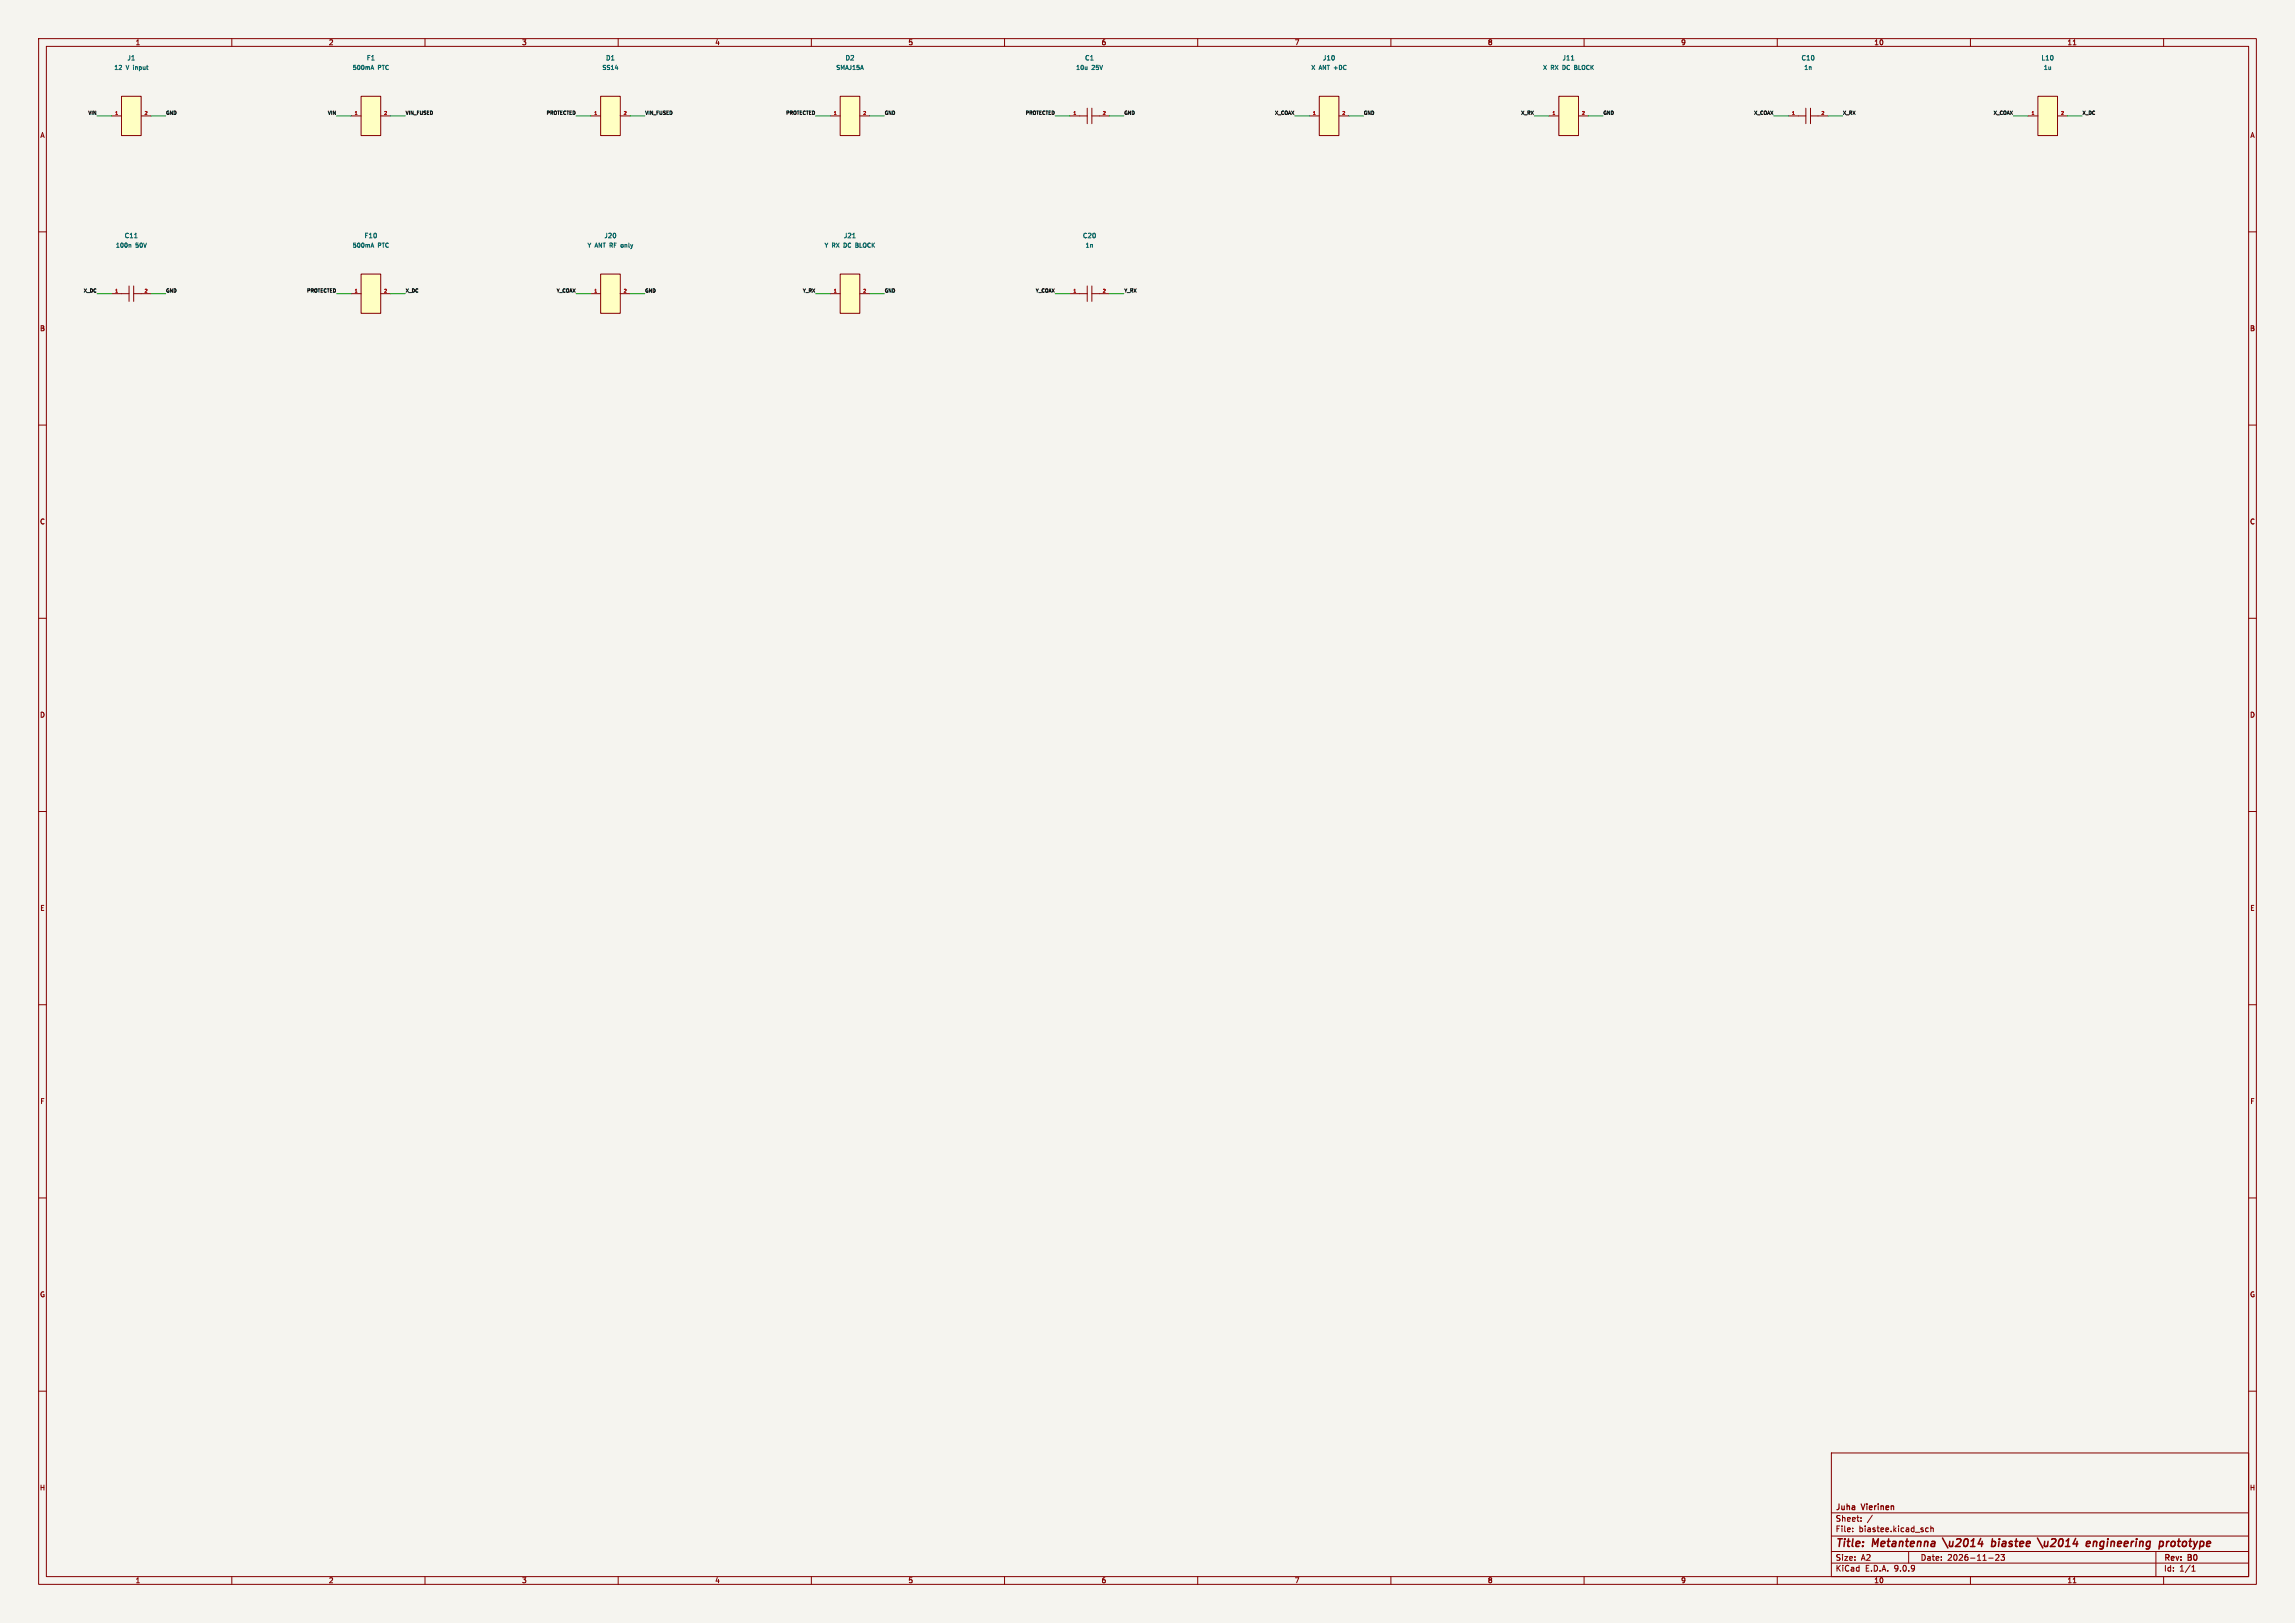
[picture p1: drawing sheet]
<svg xmlns="http://www.w3.org/2000/svg" width="594mm" height="420mm" viewBox="0 0 594 420" stroke-linecap="round" stroke-linejoin="round" font-family="sans-serif">
<defs><g id="words">
<g font-size="2.8" fill="#840000">
<text x="475" y="400.9">Title:</text>
<text x="484.7" y="400.9">Metantenna</text>
<text x="504" y="400.9">\u2014</text>
<text x="517.1" y="400.9">biastee</text>
<text x="530.2" y="400.9">\u2014</text>
<text x="543.3" y="400.9">engineering</text>
<text x="562.9" y="400.9">prototype</text>
</g>
<g font-size="2.1" fill="#840000">
<text x="475" y="394">Sheet:</text>
<text x="475" y="391.2">Juha</text>
<text x="482" y="391.2">Vierinen</text>
<text x="475" y="396.7">File:</text>
<text x="481.1" y="396.7">biastee.kicad_sch</text>
<text x="475" y="406.9">KiCad</text>
<text x="475" y="404.1">Size:</text>
<text x="481.7" y="404.1">A2</text>
<text x="482.7" y="406.9">E.D.A.</text>
<text x="490.3" y="406.9">9.0.9</text>
<text x="497" y="404.1">Date:</text>
<text x="504" y="404.1">2026-11-23</text>
<text x="560" y="404.3">Rev:</text>
<text x="560" y="406.9">Id:</text>
<text x="564.1" y="406.9">1/1</text>
<text x="566.4" y="404.3">B0</text>
</g>
<g font-size="1.8" fill="#840000">
<text x="35" y="11.9">1</text>
<text x="85" y="11.9">2</text>
<text x="135" y="11.9">3</text>
<text x="185" y="11.9">4</text>
<text x="235" y="11.9">5</text>
<text x="285" y="11.9">6</text>
<text x="335" y="11.9">7</text>
<text x="385" y="11.9">8</text>
<text x="435" y="11.9">9</text>
<text x="485" y="11.9">10</text>
<text x="535" y="11.9">11</text>
<text x="10.3" y="35.9">A</text>
<text x="582.3" y="35.9">A</text>
<text x="10.3" y="85.9">B</text>
<text x="582.3" y="85.9">B</text>
<text x="10.3" y="135.9">C</text>
<text x="582.3" y="135.9">C</text>
<text x="10.3" y="185.9">D</text>
<text x="582.3" y="185.9">D</text>
<text x="10.3" y="235.9">E</text>
<text x="582.3" y="235.9">E</text>
<text x="10.3" y="285.9">F</text>
<text x="582.3" y="285.9">F</text>
<text x="10.3" y="335.9">G</text>
<text x="582.3" y="335.9">G</text>
<text x="10.2" y="385.9">H</text>
<text x="582.2" y="385.9">H</text>
<text x="35" y="409.9">1</text>
<text x="85" y="409.9">2</text>
<text x="135" y="409.9">3</text>
<text x="185" y="409.9">4</text>
<text x="235" y="409.9">5</text>
<text x="285" y="409.9">6</text>
<text x="335" y="409.9">7</text>
<text x="385" y="409.9">8</text>
<text x="435" y="409.9">9</text>
<text x="485" y="409.9">10</text>
<text x="535" y="409.9">11</text>
</g>
<g font-size="1.7" fill="#006464">
<text x="32.9" y="15.8">J1</text>
<text x="94.8" y="15.8">F1</text>
<text x="156.7" y="15.8">D1</text>
<text x="218.7" y="15.8">D2</text>
<text x="280.7" y="15.8">C1</text>
<text x="342.3" y="15.8">J10</text>
<text x="404.3" y="15.8">J11</text>
<text x="466.1" y="15.8">C10</text>
<text x="528.3" y="15.8">L10</text>
<text x="32.1" y="61.8">C11</text>
<text x="94.2" y="61.8">F10</text>
<text x="156.3" y="61.8">J20</text>
<text x="218.3" y="61.8">J21</text>
<text x="280.1" y="61.8">C20</text>
</g>
<g font-size="1.5" fill="#006464">
<text x="29.5" y="18.3">12</text>
<text x="32.6" y="18.3">V input</text>
<text x="91.2" y="18.3">500mA</text>
<text x="97.8" y="18.3">PTC</text>
<text x="155.8" y="18.3">SS14</text>
<text x="216.3" y="18.3">SMAJ15A</text>
<text x="278.4" y="18.3">10u</text>
<text x="282.6" y="18.3">25V</text>
<text x="339.3" y="18.3">X</text>
<text x="341.4" y="18.3">ANT +DC</text>
<text x="399.3" y="18.3">X</text>
<text x="401.4" y="18.3">RX</text>
<text x="404.6" y="18.3">DC BLOCK</text>
<text x="466.9" y="18.3">1n</text>
<text x="528.9" y="18.3">1u</text>
<text x="29.9" y="64.3">100n</text>
<text x="35.1" y="64.3">50V</text>
<text x="91.2" y="64.3">500mA</text>
<text x="97.8" y="64.3">PTC</text>
<text x="152" y="64.3">Y ANT RF</text>
<text x="161.1" y="64.3">only</text>
<text x="213.3" y="64.3">Y RX</text>
<text x="218.5" y="64.3">DC BLOCK</text>
<text x="280.9" y="64.3">1n</text>
</g>
<g font-size="1.3" fill="#0f0f0f">
<text x="22.7" y="29.8">VIN</text>
<text x="42.9" y="29.8">GND</text>
<text x="84.7" y="29.8">VIN</text>
<text x="104.9" y="29.8">VIN_FUSED</text>
<text x="141.3" y="29.8">PROTECTED</text>
<text x="166.9" y="29.8">VIN_FUSED</text>
<text x="203.3" y="29.8">PROTECTED</text>
<text x="228.9" y="29.8">GND</text>
<text x="265.3" y="29.8">PROTECTED</text>
<text x="290.9" y="29.8">GND</text>
<text x="329.8" y="29.8">X_COAX</text>
<text x="352.9" y="29.8">GND</text>
<text x="393.5" y="29.8">X_RX</text>
<text x="414.9" y="29.8">GND</text>
<text x="453.8" y="29.8">X_COAX</text>
<text x="476.9" y="29.8">X_RX</text>
<text x="515.8" y="29.8">X_COAX</text>
<text x="538.9" y="29.8">X_DC</text>
<text x="21.5" y="75.8">X_DC</text>
<text x="42.9" y="75.8">GND</text>
<text x="79.3" y="75.8">PROTECTED</text>
<text x="104.9" y="75.8">X_DC</text>
<text x="143.9" y="75.8">Y_COAX</text>
<text x="166.9" y="75.8">GND</text>
<text x="207.6" y="75.8">Y_RX</text>
<text x="228.9" y="75.8">GND</text>
<text x="267.9" y="75.8">Y_COAX</text>
<text x="290.9" y="75.8">Y_RX</text>
</g>
<g font-size="1.1" fill="#a90000">
<text x="29.7" y="29.7">1</text>
<text x="37.3" y="29.7">2</text>
<text x="91.7" y="29.7">1</text>
<text x="99.3" y="29.7">2</text>
<text x="153.7" y="29.7">1</text>
<text x="161.3" y="29.7">2</text>
<text x="215.7" y="29.7">1</text>
<text x="223.3" y="29.7">2</text>
<text x="277.7" y="29.7">1</text>
<text x="285.3" y="29.7">2</text>
<text x="339.7" y="29.7">1</text>
<text x="347.3" y="29.7">2</text>
<text x="401.7" y="29.7">1</text>
<text x="409.3" y="29.7">2</text>
<text x="463.7" y="29.7">1</text>
<text x="471.3" y="29.7">2</text>
<text x="525.7" y="29.7">1</text>
<text x="533.3" y="29.7">2</text>
<text x="29.7" y="75.7">1</text>
<text x="37.3" y="75.7">2</text>
<text x="91.7" y="75.7">1</text>
<text x="99.3" y="75.7">2</text>
<text x="153.7" y="75.7">1</text>
<text x="161.3" y="75.7">2</text>
<text x="215.7" y="75.7">1</text>
<text x="223.3" y="75.7">2</text>
<text x="277.7" y="75.7">1</text>
<text x="285.3" y="75.7">2</text>
</g>
</g></defs>
<path d="M0 0h594v420h-594z" fill="#f5f4ef" stroke="#f5f4ef" stroke-width=".26"/>
<g fill="none" stroke="#840000" stroke-width=".26">
<path d="M10 10h574v400h-574zM12 12h570v396h-570zM60 10v2M110 10v2M160 10v2M210 10v2M260 10v2M310 10v2M360 10v2M410 10v2M460 10v2M510 10v2"/>
<path d="M536.6 11.6h.7M560 10v2M276.9 30h4.5M281.4 28v4M282.6 30h4.5M282.6 28v4M10 60h2M28.9 76h4.5M33.4 74v4M34.6 76h4.5M34.6 74v4M582 60h2"/>
<path d="M10 110h2M582 110h2M10 160h2M582 160h2M10 210h2M582 210h2M10 260h2M582 260h2M10 310h2M582 310h2M10 360h2M474 376h108v32h-108z"/>
<path d="M582 360h2M474 397.5h108M474 391.5h108M479.5 396.2v.2M479.5 395.4v.2M481.7 393.5v.2M481.7 392.7v.2M484.6 392.1l-1.3 1.9M499.1 395.4h-.4l-.3 .3 .1 .6h.6M499.7 395.5l.6-.1 .1 1M499.7 394.9v1.5M60 408v2"/>
<path d="M110 408v2M160 408v2M210 408v2M260 408v2M310 408v2M360 408v2M410 408v2M460 408v2M474 404.5h108M474 401.5h108M494 401.5v3M510 408v2"/>
<path d="M514.7 403.2h1.2M516.5 402.4l.6-.1 .3 .4-.9 1.1h.9M517.9 402.3h.9l-.5 .5 .4 .2v.6l-.2 .2-.6-.2M536.6 409.6h.7M558 401.5v6.5M560 408v2M567.3 406.6h.9M567.3 405.5l.4-.4v1.5"/>
</g>
<path d="M502.8 398l1.4 2.6M515.6 399h.8M515.7 398.2l-.3 2M527.3 398l1.4 2.6M529.2 398.9l-.1 1 .1 .2 .4 .1M540 399.5l1-.2-.1-.3h-.7l-.2 .9 .2 .3 .6-.1M541.9 398.9l-.2 1.3M542.6 399l-.4-.1-.3 .2M560.9 398.9l-.2 1.3M561.4 398.9l-.6 .3M562.1 399.1l-.2 .7 .1 .3M516.3 400l-.3 .2-.5-.1" fill="none" stroke="#840000" stroke-width=".4"/>
<path d="M33.7 63.3l.2 .7M34.8 61.5h.7" fill="none" stroke="#006464" stroke-width=".26"/>
<path d="M341.5 24.9h5v10.2h-5z" fill="#ffffc2"/>
<path d="M338.9 30h2.6M341.5 24.9h5v10.2h-5zM346.5 30h2.6M276.9 76h4.5M281.4 74v4M282.6 76h4.5M282.6 74v4" fill="none" stroke="#840000" stroke-width=".26"/>
<path d="M403.5 24.9h5v10.2h-5z" fill="#ffffc2"/>
<path d="M400.9 30h2.6M403.5 24.9h5v10.2h-5zM408.5 30h2.6" fill="none" stroke="#840000" stroke-width=".26"/>
<path d="M406.7 15.5h.7" fill="none" stroke="#006464" stroke-width=".26"/>
<path d="M217.5 70.9h5v10.2h-5z" fill="#ffffc2"/>
<path d="M214.9 76h2.6M217.5 70.9h5v10.2h-5zM222.5 76h2.6" fill="none" stroke="#840000" stroke-width=".26"/>
<path d="M220.7 61.5h.7" fill="none" stroke="#006464" stroke-width=".26"/>
<path d="M93.5 70.9h5v10.2h-5z" fill="#ffffc2"/>
<path d="M462.9 30h4.5M467.4 28v4M468.6 30h4.5M468.6 28v4M90.9 76h2.6M93.5 70.9h5v10.2h-5zM98.5 76h2.6" fill="none" stroke="#840000" stroke-width=".26"/>
<path d="M96.1 63.7h.5M96.4 62.9l.3 1.1" fill="none" stroke="#006464" stroke-width=".26"/>
<path d="M155.5 24.9h5v10.2h-5z" fill="#ffffc2"/>
<path d="M152.9 30h2.6M155.5 24.9h5v10.2h-5zM160.5 30h2.6" fill="none" stroke="#840000" stroke-width=".26"/>
<path d="M155.5 70.9h5v10.2h-5z" fill="#ffffc2"/>
<path d="M152.9 76h2.6M155.5 70.9h5v10.2h-5zM160.5 76h2.6" fill="none" stroke="#840000" stroke-width=".26"/>
<path d="M31.5 24.9h5v10.2h-5z" fill="#ffffc2"/>
<path d="M28.9 30h2.6M31.5 24.9h5v10.2h-5zM36.5 30h2.6" fill="none" stroke="#840000" stroke-width=".26"/>
<path d="M217.5 24.9h5v10.2h-5z" fill="#ffffc2"/>
<path d="M214.9 30h2.6M217.5 24.9h5v10.2h-5zM222.5 30h2.6" fill="none" stroke="#840000" stroke-width=".26"/>
<path d="M93.5 24.9h5v10.2h-5z" fill="#ffffc2"/>
<path d="M90.9 30h2.6M93.5 24.9h5v10.2h-5zM98.5 30h2.6" fill="none" stroke="#840000" stroke-width=".26"/>
<path d="M96.1 17.7h.5M96.4 16.9l.3 1.1" fill="none" stroke="#006464" stroke-width=".26"/>
<path d="M527.5 24.9h5v10.2h-5z" fill="#ffffc2"/>
<path d="M524.9 30h2.6M527.5 24.9h5v10.2h-5zM532.5 30h2.6" fill="none" stroke="#840000" stroke-width=".26"/>
<g fill="none" stroke="#009600" stroke-width=".26">
<path d="M25.1 30h3.8M39.1 30h3.8M87.1 30h3.8M101.1 30h3.8M149.1 30h3.8M163.1 30h3.8M211.1 30h3.8M225.1 30h3.8M273.1 30h3.8M287.1 30h3.8M335.1 30h3.8M349.1 30h3.8"/>
<path d="M397.1 30h3.8M411.1 30h3.8M459.1 30h3.8M473.1 30h3.8M521.1 30h3.8M535.1 30h3.8M25.1 76h3.8M39.1 76h3.8M87.1 76h3.8M101.1 76h3.8M149.1 76h3.8M163.1 76h3.8"/>
<path d="M211.1 76h3.8M225.1 76h3.8M273.1 76h3.8M287.1 76h3.8"/>
</g>
<use href="#words"/>
</svg>
